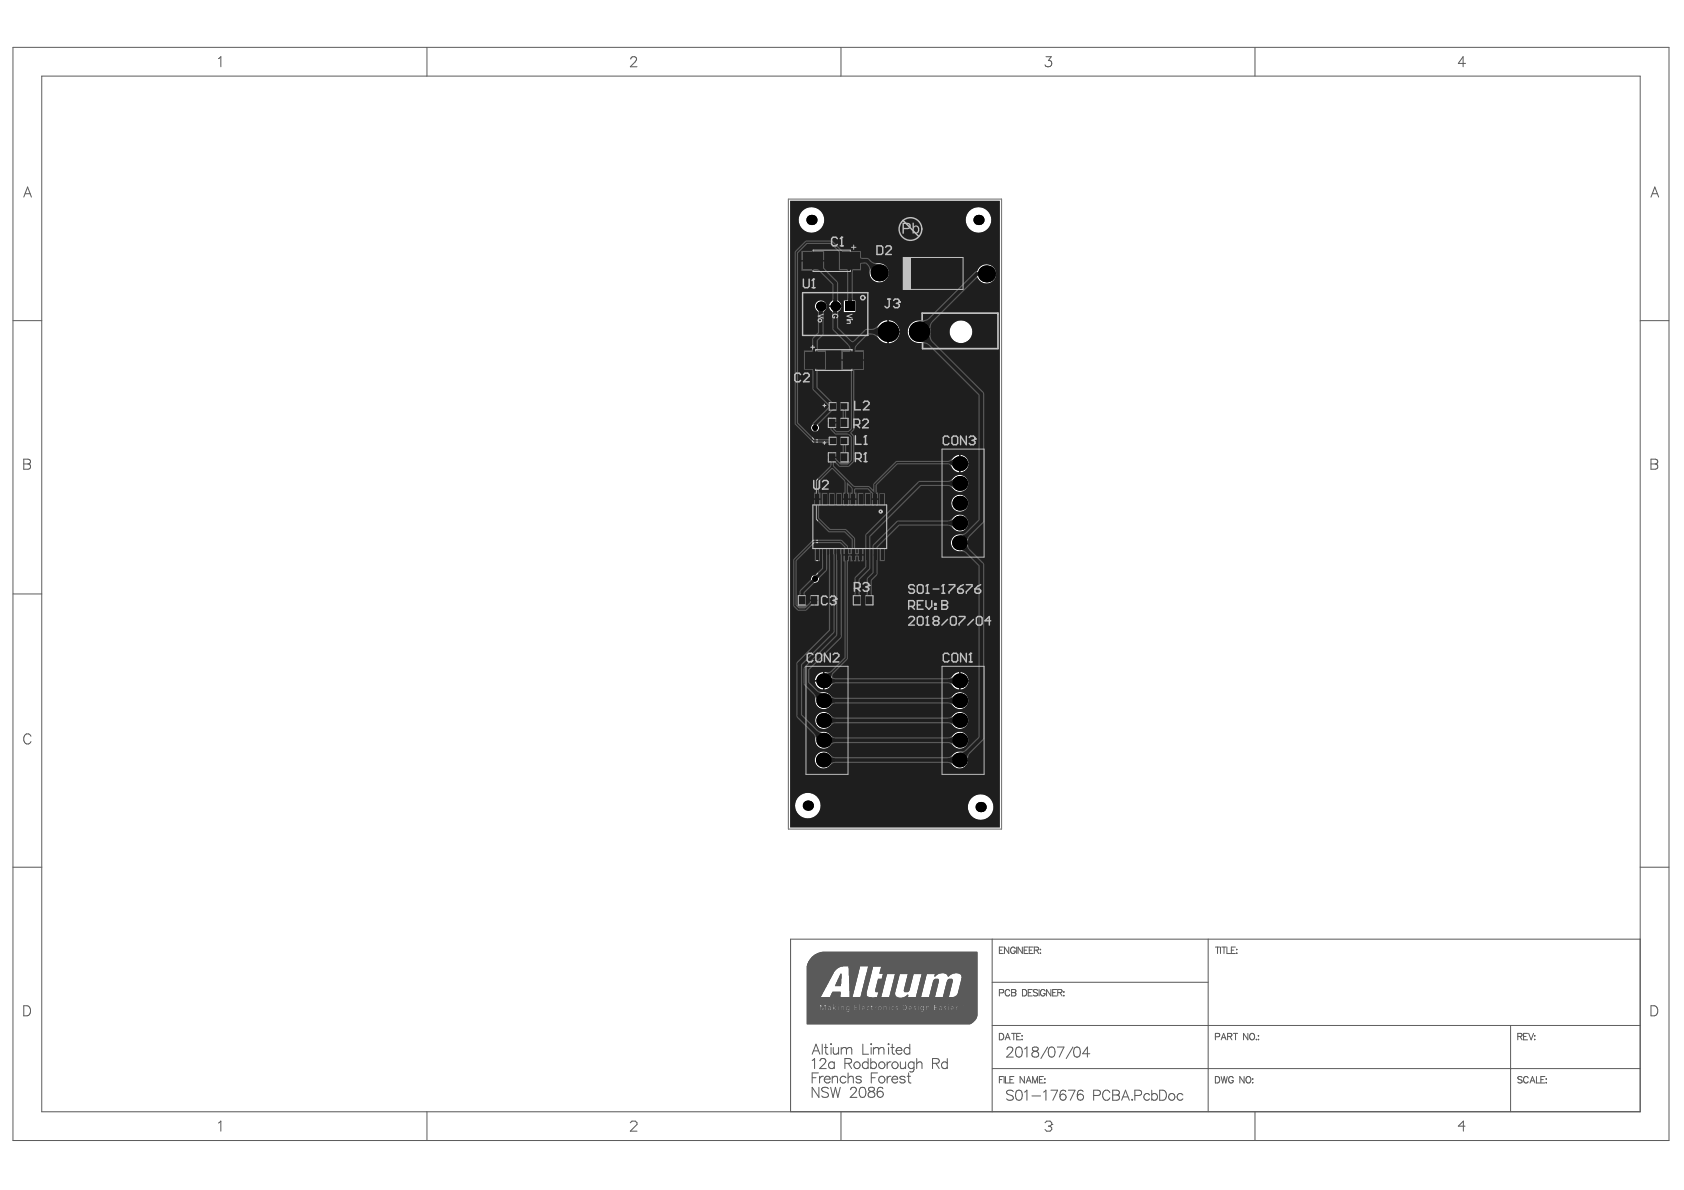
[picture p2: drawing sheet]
<svg xmlns="http://www.w3.org/2000/svg" width="297mm" height="210mm" viewBox="0 0 297 210" stroke-linecap="round" stroke-linejoin="round" font-family="sans-serif">
<g fill="none" stroke="#5a5a5a" stroke-width=".18">
<path d="M2.3 8.4h292.1v192.8h-292.1zM7.4 13.4h281.9v182.7h-281.9zM38.5 10.3l.5-.3v1.8M75.3 8.4v5M111.3 10.4v-.2l.3-.2 .5 .1a.4 .4 0 0 1 .1 .6l-1 1.1h1.2M148.3 8.4v5M184.5 10h.9l-.5 .7a.59 .59 0 0 1 .6 .8 .59 .59 0 0 1-1 .2l-.2-.3M221.4 8.4v5M258.5 11.2h-1.3l.9-1.2v1.8M4.2 34.8l.7-1.8 .6 1.8M4.4 34.2h.9M291.2 34.8l.7-1.8 .7 1.8"/>
<path d="M291.5 34.2h.8M2.3 56.6h5.1M289.3 56.6h5.1M4.2 81l1 .1a.41 .41 0 0 1 0 .7h-.2a.47 .47 0 0 1 .4 .5 .47 .47 0 0 1-.4 .5h-.8zM4.2 81.8h.8M291.2 81l1 .1a.41 .41 0 0 1 0 .7h-.2a.47 .47 0 0 1 .4 .5 .47 .47 0 0 1-.4 .5h-.8zM291.2 81.8h.8M2.3 104.8h5.1M5.5 129.9a.65 .65 0 0 0-.8-.5 .65 .65 0 0 0-.5 .7 .78 .78 0 0 0 .2 .9 .78 .78 0 0 0 .8 .1l.3-.3M2.3 153h5.1M289.3 153h5.1M4.2 177.4h.6a.95 .95 0 0 1 .6 .9 .95 .95 0 0 1-.6 .9h-.6z"/>
<path d="M142.4 177.9h2.2M142.4 178h2.2M142.4 178.1h2.2M142.4 178.2h2.2M142.4 177.2h2.2M142.4 177.3h2.2M142.4 177.4h2.2M142.4 177.5h2.2M142.4 177.6h2.2M142.4 177.7h2.2M142.4 177.8h2.2M142.4 171.8h4.5"/>
<path d="M142.4 171.8h4.4M142.4 171.9h4.4M142.4 172h4.4M142.4 172.1h4.3M142.4 172.2h4.3M142.4 172.2h4.2M142.4 172.3h4.2M142.4 172.4h4.2M142.4 172.4h4.1M142.4 172.5h4.1M142.4 172.6h4.1M142.4 172.6h4"/>
<path d="M142.4 172.7h4M142.4 172.8h3.9M142.4 172.9h3.9M142.4 173h3.8M142.4 173.1h3.8M142.4 173.2h3.7M142.4 173.3h3.7M142.4 173.4h3.6M142.4 175.9h2.3M142.4 173.8h3.4M142.4 173.9h3.4M142.4 173.9h3.3"/>
<path d="M142.4 174h3.3M142.4 174.1h3.3M142.4 174.1h3.2M142.4 174.2h3.2M142.4 174.3h3.1M142.4 174.4h3.1M142.4 174.5h3M142.4 174.6h3M142.4 174.7h2.9M142.4 174.8h2.9M142.4 174.9h2.8M142.4 175h2.8"/>
<path d="M142.4 175h2.7M142.4 175.1h2.7M142.4 175.2h2.7M142.4 175.2h2.6M142.4 175.3h2.6M142.4 175.4h2.6M142.4 175.5h2.5M142.4 175.6h2.5M142.4 175.6h2.4M142.4 175.7h2.4M142.4 175.8h2.4M142.4 173.5h3.6"/>
<path d="M142.4 173.5h3.5M142.4 173.6h3.5M142.4 173.7h3.5M142.4 173.7h3.4M142.4 170.7h5.5M142.4 170.7h5.4M142.4 170.8h5.3M142.4 170.8h5.2M142.4 170.9h5.2M142.4 170.9h5.1M142.4 171h5M142.4 171.1h4.9"/>
<path d="M142.4 171.2h4.8M142.4 171.3h4.7M142.4 171.4h4.7M142.4 171.4h4.6M142.4 171.5h4.6M142.4 171.6h4.6M142.4 171.6h4.5M142.4 171.7h4.5M142.4 178.3h6.8M142.4 177.1h4.5M142.4 177.2h4.5M142.4 175.8h2.3"/>
<path d="M142.4 170.4h6.3M142.4 170.5h6M142.4 170.5h5.8M142.4 170.6h5.7M142.4 170.6h5.6M142.4 176h11.3M142.4 178.2h7.3M142.4 178.3h7.2M142.4 178.4h6.8M142.4 178.5h6.9M142.4 176h16.2M142.4 179.9h29.6"/>
<path d="M142.4 180h29.5M142.4 178.5h29.9M142.4 178.6h29.9M142.4 178.7h29.9M142.4 178.8h29.9M142.4 178.9h29.9M142.4 179h29.9M142.4 179.1h29.9M142.4 179.2h29.9M142.4 179.3h29.9M142.4 179.4h29.9M142.4 179.4h29.8"/>
<path d="M142.4 179.5h29.8M142.4 179.6h29.8M142.4 179.7h29.7M142.4 179.8h29.7M142.4 179.8h29.6M142.4 176.1h29.9M142.4 176.2h29.9M142.4 176.3h29.9M142.4 176.4h29.9M142.4 176.5h29.9M142.4 176.6h29.9M142.4 176.7h29.9"/>
<path d="M142.4 176.8h29.9M142.4 176.9h29.9M142.4 177h29.9M142.4 177.1h29.9M142.4 170.4h29.9M142.4 170.2h29.9M142.4 170.3h29.9M142.5 170h29.8M142.5 170.1h29.8M142.5 169.9h29.8M142.6 169.8h29.7M142.6 169.9h29.7"/>
<path d="M142.6 169.7h29.7M142.7 169.6h29.6M142.7 169.5h29.6M142.8 169.4h29.5M142.8 169.5h29.5M142.9 169.3h29.4M142.9 169.2h29.4M143 169.2h29.3M143 169.1h29.3M143.1 169.1h29.2M143.1 169h29.2M143.2 168.9h29.1"/>
<path d="M143.3 168.8h29M143.4 168.7h28.9M143.5 168.7h28.8M143.5 168.6h28.8M143.6 168.5h28.7M143.7 168.4h28.6M143.8 168.4h28.5M143.9 168.3h28.4M144 168.3h28.3M144.1 168.2h28.2M144.2 168.2h28.1M144.3 168.1h28"/>
<path d="M144.5 168.1h27.8M144.6 168h27.7M144.8 168h27.5M144.8 177.9h.2M144.8 178h.2M144.8 178.1h.2M144.8 178.2h.3M144.8 177.6h.1M144.8 177.7h.1M144.8 177.8h.1M144.9 177.2h.5M145 177.3h.4"/>
<path d="M145 177.4h.3M145 177.5h.3M145.1 177.6h.2M145.1 177.7h.2M145.1 167.9h27.2M145.1 177.9h.1M145.1 177.7h.1M145.1 177.8h.1M145.3 178.1h.2M145.3 178.2h.2M145.3 178h.2M145.4 177.9h.1"/>
<path d="M145.4 177.8h.1M145.4 177.7h.1M145.5 177.5h.1M145.5 177.6h.1M145.7 177.9h.3M145.7 178h.3M145.7 178.1h.3M145.7 178.2h.4M145.7 177.2h1.2M145.7 177.3h1.2M145.7 177.4h1.2M145.7 177.5h.4"/>
<path d="M145.7 177.5h.3M145.7 177.6h.3M145.7 177.7h.7M145.7 177.8h.4M145.7 177.8h.3M146.1 177.6h.3M146.2 177.9h.2M146.2 178h.2M146.4 178.2h.1M146.5 175.9h1.7M146.5 177.5h.4M146.5 175.7h1.7"/>
<path d="M146.5 175.8h1.7M146.6 177.5h.3M146.6 177.6h.3M146.6 175.6h1.6M146.6 175.7h1.6M146.6 177.9h.3M146.6 178h.3M146.6 178.1h.3M146.6 178.2h.3M146.6 177.7h.3M146.6 177.8h.3M146.6 175.5h1.6"/>
<path d="M146.7 175.3h1.5M146.7 175.4h1.5M146.7 175.5h1.5M146.7 175.2h1.5M146.8 175.1h1.4M146.8 175.2h1.4M146.8 175h1.4M146.9 175h1.3M147.1 177.9h.1M147.1 178h.1M147.1 178.1h.1M147.1 178.1h.2"/>
<path d="M147.1 178.2h.2M147.1 177.2h.7M147.1 177.3h.7M147.1 177.3h3.6M147.1 177.4h3.6M147.1 177.5h.2M147.1 177.5h.1M147.1 177.6h.1M147.1 177.7h.1M147.1 177.1h4.4M147.3 177.8h.5M147.3 177.9h.5"/>
<path d="M147.3 177.7h.5M147.3 173.9h1M147.4 177.9h.4M147.4 177.6h.4M147.4 177.7h.4M147.4 173.8h.9M147.4 178h.4M147.4 173.7h.9M147.5 178.1h.3M147.5 177.5h.3M147.5 173.5h.8M147.5 173.6h.8"/>
<path d="M147.6 178.1h.2M147.6 177.5h.2M147.6 173.4h.7M147.6 173.5h.7M147.6 178.2h.2M147.6 173.3h.7M147.7 173.2h.6M147.7 173.3h.6M147.7 173.1h.6M147.8 173h.5M147.8 173.1h.5M147.8 172.9h.5"/>
<path d="M147.9 172.8h.4M147.9 172.7h.4M148 177.9h.3M148 178h.3M148 178.1h.3M148 178.2h.3M148 177.2h2.7M148 177.3h2.7M148 177.5h.3M148 177.6h.3M148 177.7h.3M148 177.8h.3"/>
<path d="M148 172.6h.4M148 177.2h3.5M148 172.5h.4M148.1 172.3h.3M148.1 172.4h.3M148.1 172.2h.3M148.2 172.1h.2M148.2 172.2h.2M148.2 172h.2M148.3 171.9h.1M148.3 171.8h.1M148.4 177.5h.1"/>
<path d="M148.5 177.9h.2M148.5 178h.2M148.5 178.1h.2M148.5 178.2h.2M148.5 177.7h.2M148.5 177.8h.2M148.5 177.6h.2M148.8 177.5h.5M148.9 177.5h.4M148.9 177.9h.3M148.9 178h.3M148.9 178.1h.3"/>
<path d="M148.9 178.1h.4M148.9 178.2h.4M148.9 177.6h.3M148.9 177.7h.3M148.9 177.8h.3M149.3 178.3h.3M149.4 177.9h.3M149.4 177.7h.3M149.4 177.8h.3M149.4 178h.2M149.4 177.6h.2M149.5 178h.1"/>
<path d="M149.6 178.2h.1M149.6 177.5h.1M149.7 170.7h1.9M149.7 170.4h2M149.7 170.5h1.9M149.7 170.6h1.9M149.7 178.5h12.7M149.8 171.8h1.5M149.8 171.9h1.5M149.8 172h1.5M149.8 172.1h1.5M149.8 170.8h1.8"/>
<path d="M149.8 170.9h1.7M149.8 171h1.7M149.8 171.1h1.7M149.8 171.2h1.7M149.8 171.3h1.6M149.8 171.4h1.6M149.8 171.5h1.6M149.8 171.6h1.6M149.8 171.7h1.6M149.8 171.7h1.5M149.8 178.4h12.6M149.8 172.2h1.4"/>
<path d="M149.8 172.3h1.4M149.8 172.4h1.4M149.8 172.5h1.4M149.8 172.6h1.3M149.8 172.7h1.3M149.8 172.8h1.3M149.8 172.9h1.3M149.8 173h1.2M149.8 173.1h1.2M149.8 173.2h1.2M149.8 173.3h1.2M149.8 173.4h1.1"/>
<path d="M149.8 178.3h12.6M149.9 177.9h.8M149.9 178h.8M149.9 178.1h.8M149.9 178.2h.8M149.9 177.5h.8M149.9 177.6h.8M149.9 177.7h.8M149.9 177.8h.8M149.9 173.8h.9M149.9 173.9h.9M149.9 174h.9"/>
<path d="M149.9 174.1h.9M149.9 174.2h.8M149.9 174.3h.8M149.9 174.4h.8M149.9 174.5h.8M149.9 174.6h.7M149.9 174.7h.7M149.9 173.5h1M149.9 173.6h1M149.9 173.7h1M149.9 178.2h12.9M149.9 178.3h12.9"/>
<path d="M149.9 175.9h.4M149.9 174.8h.6M149.9 174.9h.6M149.9 175h.6M149.9 175.1h.6M149.9 175.2h.5M149.9 175.3h.5M149.9 175.4h.5M149.9 175.5h.5M149.9 175.6h.5M149.9 175.6h.4M149.9 175.7h.4"/>
<path d="M149.9 175.8h.4M150.9 177.9h.6M150.9 178h.6M150.9 177.4h.6M150.9 177.5h.6M150.9 177.6h.6M150.9 177.8h.6M151.2 177.6h.3M151.2 177.7h.3M151.3 178.1h.2M151.3 178.2h.2M151.3 177.2h.2"/>
<path d="M151.3 177.3h.2M151.7 177.9h.3M151.7 178h.3M151.7 178.1h.3M151.7 178.1h.4M151.7 178.2h.5M151.7 177.2h5M151.7 177.3h2M151.7 177.3h1.9M151.7 177.4h1.9M151.7 177.5h.4M151.7 177.6h.3"/>
<path d="M151.7 177.7h.3M151.7 177.8h.3M151.7 177.1h17.6M151.8 175.9h1.4M151.9 175.9h1.2M151.9 175.7h.9M151.9 175.8h1M151.9 175.8h1.1M151.9 175.5h.9M151.9 175.6h.9M152 175.3h.8M152 175.4h.8"/>
<path d="M152 175.5h.8M152 175.1h.8M152 175.2h.8M152.1 174.9h.7M152.1 175h.7M152.1 177.9h.7M152.1 177.7h.4M152.1 174.7h.8M152.1 174.8h.7M152.2 178h.6M152.2 177.6h.2M152.2 177.7h.2"/>
<path d="M152.2 174.5h.7M152.2 174.6h.7M152.2 178h.3M152.2 174.3h.8M152.2 174.4h.7M152.3 174.1h.7M152.3 174.2h.7M152.3 173.9h.8M152.3 174h.7M152.4 173.8h.7M152.4 173.7h.7M152.4 173.5h.8"/>
<path d="M152.4 173.6h.7M152.5 177.5h.5M152.5 173.3h.7M152.5 173.4h.7M152.5 177.5h.4M152.5 173.1h.8M152.5 173.2h.8M152.5 173.2h.7M152.6 178h.3M152.6 178.1h.3M152.6 178.2h.4M152.6 177.6h.3"/>
<path d="M152.6 172.9h.7M152.6 173h.7M152.6 177.9h.2M152.6 177.7h.2M152.6 177.8h.2M152.6 172.7h.8M152.6 172.8h.8M152.6 172.8h.7M152.7 172.5h.7M152.7 172.6h.7M152.7 172.3h.8M152.7 172.4h.8"/>
<path d="M152.7 172.4h.7M152.8 172.1h.7M152.8 172.2h.7M152.8 171.9h.8M152.8 172h.7M152.9 171.8h.7M152.9 171.7h.7M152.9 171.5h.8M152.9 171.6h.7M153 171.3h.7M153 171.4h.7M153 177.9h.6"/>
<path d="M153 177.7h.6M153 177.8h.6M153 171.1h.8M153 171.2h.7M153.1 178h.5M153.1 177.7h.5M153.1 170.9h.8M153.1 171h.7M153.1 177.6h.5M153.1 170.7h.8M153.1 170.8h.8M153.2 170.5h.8"/>
<path d="M153.2 170.6h.7M153.2 170.4h19.1M153.4 178.1h.2M153.4 178.1h.3M153.4 178.2h.3M153.4 177.5h.1M153.4 177.6h.1M153.9 177.9h.4M153.9 178h.4M153.9 177.3h2.8M153.9 177.3h5.3M153.9 177.4h5.3"/>
<path d="M153.9 177.6h.4M153.9 177.7h.4M153.9 177.8h.4M154 177.5h.3M154 177.6h.3M154.1 178.1h.2M154.1 178.2h.2M154.3 176h4M154.4 177.9h.4M154.4 178h.4M154.4 178.1h.5M154.4 178.2h.6"/>
<path d="M154.4 177.5h.1M154.4 174.8h1.2M154.5 177.7h.3M154.5 177.8h.3M154.5 174.5h1.2M154.5 174.6h1.2M154.5 174.7h1.2M154.5 174.7h1.1M154.5 174.8h1.1M154.5 174.9h1.1M154.5 174.3h1.2M154.5 174.4h1.2"/>
<path d="M154.6 174.1h1.2M154.6 174.2h1.2M154.6 174.3h1.2M154.6 173.9h1.2M154.6 174h1.2M154.7 177.5h.3M154.7 177.5h.2M154.7 177.6h.2M154.7 177.6h.1M154.7 173.8h1.2M154.7 173.9h1.2M154.7 173.7h1.2"/>
<path d="M154.7 173.5h1.2M154.7 173.6h1.2M154.8 173.3h1.2M154.8 173.4h1.2M154.8 175.9h.6M154.8 173.5h1.2M154.8 173.1h1.2M154.8 173.2h1.2M154.8 175.7h.6M154.8 175.8h.6M154.9 172.9h1.2M154.9 173h1.2"/>
<path d="M154.9 173.1h1.2M154.9 175.5h.6M154.9 175.6h.5M154.9 175.7h.5M154.9 172.7h1.2M154.9 172.8h1.2M154.9 175.3h.6M154.9 175.4h.6M155 175.1h.6M155 175.1h.5M155 175.2h.5M155 177.9h.4"/>
<path d="M155 178h.3M155 177.7h.3M155 177.7h.4M155 177.8h.4M155 175h.6M155.1 178h.2M155.1 177.6h.2M155.2 171.7h10.5M155.2 171.5h17.1M155.2 171.6h17.1M155.2 171.6h10.8M155.3 171.3h17"/>
<path d="M155.3 171.4h17M155.3 171.1h17M155.3 171.2h17M155.4 178.2h.4M155.4 177.5h.4M155.4 170.9h16.9M155.4 171h16.9M155.4 171.1h16.9M155.4 170.7h16.9M155.4 170.8h16.9M155.5 178.1h.3M155.5 177.5h.3"/>
<path d="M155.5 177.6h.3M155.5 170.7h16.8M155.5 170.5h16.8M155.5 170.6h16.8M155.5 178h.3M155.6 177.9h.2M155.6 178h.2M155.6 177.7h.2M155.6 177.8h.2M155.6 172.7h.6M155.6 172.5h.6M155.6 172.6h.6"/>
<path d="M155.7 172.3h.6M155.7 172.3h.5M155.7 172.4h.5M155.7 172.1h.6M155.7 172.2h.6M155.8 171.8h.6M155.8 171.9h.5M155.8 172h.5M155.8 171.7h9.7M156 177.9h.3M156 178h.3M156 178.1h.3"/>
<path d="M156 178.2h.3M156 177.5h.1M156 177.8h.3M156 177.7h.3M156.1 177.6h.1M156.4 177.5h.3M156.4 177.6h.3M156.5 177.9h.2M156.5 178h.2M156.5 178.1h.2M156.5 178.2h.2M156.5 177.6h.2"/>
<path d="M156.5 177.7h.2M156.5 177.8h.2M156.9 175.9h1.3M156.9 177.9h.3M156.9 178h.3M156.9 178.1h.4M156.9 178.2h.5M156.9 177.2h2.3M156.9 177.3h2.3M156.9 177.5h.5M156.9 177.5h.4M156.9 177.6h.4"/>
<path d="M156.9 177.6h.3M156.9 177.7h.3M156.9 177.8h.3M156.9 175.9h1.2M156.9 175.7h1M156.9 175.8h1.1M156.9 177.2h5M157 175.5h.9M157 175.6h.9M157 175.7h.9M157.1 175.3h.7M157.1 175.4h.7"/>
<path d="M157.1 175.5h.7M157.1 175.1h.7M157.1 175.2h.7M157.2 174.9h.7M157.2 175h.7M157.2 175h.6M157.2 174.7h.7M157.2 174.8h.7M157.3 174.5h.7M157.3 174.6h.7M157.3 174.6h.6M157.3 174.3h.7"/>
<path d="M157.3 174.4h.7M157.4 174.1h.7M157.4 174.2h.7M157.4 174.2h.6M157.4 177.9h.7M157.4 177.9h.8M157.4 177.7h.5M157.4 177.8h.5M157.4 173.9h.7M157.4 174h.7M157.4 177.8h.6M157.5 178h.7"/>
<path d="M157.5 177.6h.4M157.5 177.7h.4M157.5 173.8h.6M157.5 173.7h.7M157.5 173.8h.7M157.5 173.5h.7M157.5 173.6h.7M157.6 173.3h.7M157.6 173.4h.7M157.6 173.4h.6M157.6 173.1h.7M157.6 173.2h.7"/>
<path d="M157.7 172.9h.7M157.7 173h.7M157.7 173h.6M157.7 177.5h.3M157.7 177.6h.2M157.7 172.7h.7M157.7 172.8h.7M157.8 178.1h.1M157.8 178.2h.1M157.8 177.5h.2M157.8 172.5h.7M157.8 172.6h.7"/>
<path d="M157.8 172.6h.6M157.8 172.3h.7M157.8 172.4h.7M157.9 172.1h.7M157.9 172.2h.7M157.9 172.2h.6M157.9 171.8h.7M157.9 171.9h.7M157.9 172h.7M158 171.8h.6M158.1 177.6h1.1M158.1 177.7h1.1"/>
<path d="M158.2 177.7h1M158.3 178.2h.9M158.3 177.8h.9M158.4 178.1h.8M158.4 177.9h.8M158.4 178h.8M158.4 177.5h.8M158.4 177.6h.8M158.4 177.8h.8M159.1 176h13.2M159.4 177.9h.3M159.4 178h.2"/>
<path d="M159.4 178h.1M159.4 177.4h.2M159.4 177.4h.3M159.4 177.5h.3M159.4 177.6h.4M159.4 177.7h.4M159.4 177.8h.4M159.4 176h12.9M159.5 174.6h.9M159.5 174.7h.9M159.5 174.7h.8M159.5 174.8h.8"/>
<path d="M159.5 175.9h.5M159.5 174.4h1M159.5 174.4h.9M159.5 174.5h.9M159.5 174.9h.7M159.6 174.2h.9M159.6 174.3h.9M159.6 174.9h.5M159.6 175.9h.5M159.6 174h1M159.6 174h.9M159.6 174.1h.9"/>
<path d="M159.7 178.2h.7M159.7 177.2h2.2M159.7 173.8h.9M159.7 173.9h.9M159.7 173.6h1M159.7 173.6h.9M159.7 173.7h.9M159.7 175.8h.4M159.8 178.1h.6M159.8 173.4h.9M159.8 175.8h.3M159.8 173.5h.9"/>
<path d="M159.8 177.3h2.1M159.8 173.2h1M159.8 173.2h.9M159.8 173.3h.9M159.9 178.1h.4M159.9 177.3h4.8M159.9 173h.9M159.9 173.1h.9M159.9 175.7h.2M159.9 178h.4M159.9 177.4h4.8M159.9 172.8h1"/>
<path d="M159.9 172.8h.9M159.9 172.9h.9M159.9 175.7h.3M160 177.9h.2M160 177.5h.4M160 177.5h.3M160 177.6h.3M160 172.6h.9M160 172.7h.9M160 175.6h.2M160 177.8h.2M160 177.7h.3"/>
<path d="M160 177.7h.2M160 172.4h1M160 172.4h.9M160 172.5h.9M160.1 172.2h.9M160.1 172.3h.9M160.1 175.5h.1M160.2 171.9h.9M160.2 172h.8M160.2 172.1h.8M160.2 171.8h.9M160.4 177.9h1"/>
<path d="M160.4 177.7h.3M160.5 178h.9M160.5 177.6h.2M160.5 178h.3M160.8 177.5h.4M160.8 178.2h.3M160.9 178h.5M160.9 178.1h.2M160.9 177.6h.2M160.9 177.9h.4M160.9 177.7h.2M160.9 177.8h.2"/>
<path d="M160.9 177.8h.3M161.3 177.6h.6M161.3 177.7h.6M161.4 177.7h.5M161.5 178.2h.4M161.5 177.8h.4M161.6 178.1h.3M161.6 177.6h.3M161.6 177.8h.3M161.6 177.9h.3M161.6 178h.3M161.6 177.5h.3"/>
<path d="M161.6 175.9h.8M161.6 175.8h.8M161.7 175.6h.7M161.7 175.7h.7M161.7 175.8h.7M161.7 175.4h.8M161.7 175.5h.8M161.7 175.6h.8M161.8 175.2h.7M161.8 175.3h.7M161.8 175h.8M161.8 175.1h.8"/>
<path d="M161.9 174.8h.7M161.9 174.9h.7M161.9 174.6h.8M161.9 174.7h.8M162 174.4h.7M162 174.5h.7M162 174.2h.8M162 174.3h.8M162.1 177.9h.2M162.1 178h.2M162.1 178.1h.2M162.1 178.1h.3"/>
<path d="M162.1 178.2h.4M162.1 177.2h2.6M162.1 177.3h2.6M162.1 177.5h.3M162.1 177.6h.2M162.1 177.7h.2M162.1 177.8h.2M162.1 174h.7M162.1 174.1h.7M162.1 177.2h5.1M162.1 173.8h.8M162.1 173.9h.8"/>
<path d="M162.2 173.6h.7M162.2 173.7h.7M162.2 173.4h.8M162.2 173.5h.8M162.3 173.2h.7M162.3 173.3h.7M162.3 173h.8M162.3 173.1h.8M162.4 172.8h.7M162.4 172.9h.7M162.4 172.6h.8M162.4 172.7h.8"/>
<path d="M162.5 177.9h.3M162.5 177.7h.3M162.5 177.8h.3M162.5 172.4h.7M162.5 172.5h.7M162.5 178.3h.2M162.5 178h.3M162.5 172.2h.8M162.5 172.3h.8M162.6 178h.1M162.6 177.6h.1M162.6 171.9h.8"/>
<path d="M162.6 172h.8M162.6 172.1h.8M162.6 171.8h.8M162.7 178.2h.1M162.7 177.5h.1M162.8 178.1h.1M162.8 178.5h9.5M162.9 178.4h9.4M163 178.3h9.3M163 178.2h9.3M163 177.9h.3M163 178h.3"/>
<path d="M163 178.1h.3M163 178.2h.3M163 177.5h.3M163 177.6h.3M163 177.7h.3M163 177.8h.3M163.5 177.9h.3M163.5 178h.3M163.5 178.1h.3M163.5 178.2h.3M163.5 177.5h.1M163.5 177.7h.3"/>
<path d="M163.5 177.8h.3M163.6 177.6h.2M163.6 177.7h.2M163.9 177.5h.8M164 177.9h.7M164 178h.7M164 178.1h.7M164 178.2h.7M164 177.6h.7M164 177.7h.7M164 177.8h.7M164 175.9h.8"/>
<path d="M164 175.8h.9M164 175.6h.9M164 175.7h.9M164.1 175.3h.9M164.1 175.4h.9M164.1 175.5h.8M164.1 175.1h.9M164.1 175.2h.9M164.2 174.9h.9M164.2 175h.9M164.2 175h.8M164.2 175.1h.8"/>
<path d="M164.2 174.7h.9M164.2 174.8h.9M164.3 174.5h.9M164.3 174.6h.9M164.3 174.6h.8M164.3 174.7h.8M164.3 174.3h.9M164.3 174.4h.9M164.4 174.1h.9M164.4 174.2h.9M164.4 174.2h.8M164.4 174.3h.8"/>
<path d="M164.4 173.9h.9M164.4 174h.9M164.5 173.8h.8M164.5 173.9h.8M164.5 173.7h.9M164.5 173.8h.9M164.5 173.5h.9M164.5 173.6h.9M164.6 173.3h.9M164.6 173.4h.9M164.6 173.4h.8M164.6 173.5h.8"/>
<path d="M164.6 173.1h.9M164.6 173.2h.9M164.7 173h.8M164.7 173.1h.8M164.7 172.9h.8M164.8 172.9h.7M164.8 172.8h.7M164.9 172.2h.1M164.9 172.8h.6M164.9 171.9h.3M164.9 172h.2M164.9 172.1h.2"/>
<path d="M164.9 172.1h.1M165 177.9h.6M165 178h.6M165 177.4h4.5M165 177.5h.7M165 177.5h.6M165 177.6h.6M165 177.8h.7M165 171.8h.4M165 171.8h.3M165 171.9h.3M165 172.7h.4"/>
<path d="M165 177.8h.6M165.3 178.1h.3M165.3 178.2h.4M165.3 177.2h1.9M165.3 177.3h1.9M165.3 177.3h4.2M165.3 177.6h.3M165.3 177.7h.7M165.7 178h.3M165.7 177.6h.3M165.8 177.9h.2M165.8 178h.2"/>
<path d="M166 178.2h.1M166.1 177.5h.5M166.1 177.5h.4M166.2 177.6h.2M166.2 177.9h.5M166.2 177.9h.6M166.2 178h.6M166.2 178.1h.2M166.2 178.2h.2M166.2 177.7h.2M166.2 177.8h.2M166.2 177.8h.3"/>
<path d="M166.4 175.9h.9M166.4 175.8h.9M166.4 175.6h1M166.4 175.7h1M166.4 175.7h.9M166.5 175.3h.9M166.5 175.4h.9M166.5 175.5h.9M166.6 175.1h.9M166.6 175.2h.9M166.6 175.3h.8M166.6 171.6h1.8"/>
<path d="M166.6 174.9h.9M166.6 175h.9M166.7 177.6h.5M166.7 177.7h.5M166.7 174.7h.9M166.7 174.8h.9M166.7 174.9h.8M166.7 174.5h.9M166.7 174.6h.9M166.8 174.3h.9M166.8 174.4h.9M166.8 174.5h.8"/>
<path d="M166.8 171.7h1.3M166.8 174.1h.9M166.8 174.2h.9M166.9 178.2h.3M166.9 177.8h.3M166.9 173.9h.9M166.9 174h.9M166.9 174.1h.8M166.9 178.1h.3M166.9 173.8h.9M166.9 173.7h.9M166.9 171.7h1.1"/>
<path d="M167 177.9h.2M167 178h.2M167 178.1h.2M167 177.5h.2M167 177.6h.2M167 171.8h.9M167 173.5h.9M167 173.6h.9M167 173.7h.8M167 177.8h.2M167 173.3h.9M167 173.4h.9"/>
<path d="M167.1 171.8h.7M167.1 173.2h.9M167.1 173.3h.8M167.1 171.9h.6M167.1 171.9h.5M167.1 173h.9M167.1 173.1h.9M167.2 172h.3M167.2 172.9h.8M167.2 173h.8M167.2 172.1h.3M167.2 172.1h.2"/>
<path d="M167.2 172.2h.2M167.3 172.2h.1M167.3 172.8h.7M167.3 172.8h.6M167.4 177.9h.2M167.4 178h.3M167.4 178.1h.3M167.4 178.1h.4M167.4 178.2h.4M167.4 177.2h2.1M167.4 177.3h2.1M167.4 177.5h.4"/>
<path d="M167.4 177.6h.3M167.4 177.7h.3M167.4 177.7h.2M167.4 177.8h.2M167.4 172.7h.5M167.8 177.9h.8M167.8 177.7h.3M167.9 178h.7M167.9 177.6h.2M167.9 178h.3M168.2 177.5h.4M168.2 175.9h1.2"/>
<path d="M168.2 178.2h.4M168.3 178h.3M168.3 178.1h.3M168.3 177.6h.3M168.3 177.9h.3M168.3 177.7h.3M168.3 177.8h.3M168.4 175.9h1M168.5 175.8h.9M168.6 175.8h.8M168.6 175.7h.8M168.7 177.5h.1"/>
<path d="M168.7 175.7h.7M168.8 177.9h3.5M168.8 178h3.5M168.8 178.1h3.5M168.8 178.2h3.5M168.8 177.7h3.5M168.8 177.8h3.5M168.8 175.6h.6M168.8 175.5h.5M168.9 175.5h3.4M168.9 175.3h3.4M168.9 175.4h3.4"/>
<path d="M168.9 171.6h3.4M169 177.5h.5M169 177.5h3.3M169 177.6h3.3M169 175.2h3.3M169 175.3h3.3M169 175h3.3M169 175.1h3.3M169.1 174.8h3.2M169.1 174.9h3.2M169.1 175h3.2M169.1 174.6h3.2"/>
<path d="M169.1 174.7h3.2M169.2 174.4h3.1M169.2 174.5h3.1M169.2 174.6h3.1M169.2 171.7h3.1M169.2 174.2h3.1M169.2 174.3h3.1M169.3 174h3M169.3 174.1h3M169.3 174.2h3M169.3 171.7h3M169.3 173.8h3"/>
<path d="M169.3 173.9h3M169.4 171.8h2.9M169.4 173.6h2.9M169.4 173.7h2.9M169.4 173.8h2.9M169.4 173.4h2.9M169.4 173.5h2.9M169.5 171.8h2.8M169.5 173.2h2.8M169.5 173.3h2.8M169.5 173.4h2.8M169.5 177.2h.3"/>
<path d="M169.5 177.3h.3M169.5 177.4h.3M169.5 177.5h.3M169.5 171.9h2.8M169.5 173h2.8M169.5 173.1h2.8M169.5 175.9h.3M169.5 175.6h.3M169.5 175.7h.3M169.5 175.8h.3M169.6 171.9h2.7M169.6 172h2.7"/>
<path d="M169.6 172.8h2.7M169.6 172.9h2.7M169.6 173h2.7M169.6 172.1h2.7M169.6 172.2h2.7M169.6 172.6h2.7M169.6 172.7h2.7M169.7 172.3h2.6M169.7 172.4h2.6M169.7 172.5h2.6M169.7 175.5h.1M169.7 177.1h.1"/>
<path d="M169.9 177.3h.1M169.9 177.4h.1M169.9 177.5h.1M169.9 175.9h.1M169.9 175.7h.1M169.9 175.8h.1M169.9 175.5h.3M169.9 175.6h.2M169.9 177.1h.3M169.9 177.2h.2M170 177.2h.1M170 177.3h.1"/>
<path d="M170 175.6h.1M170 175.7h.1M170 175.8h.1M170.1 177.5h.1M170.1 175.9h.1M170.1 177.4h.1M170.1 175.8h.1M170.2 177.3h.1M170.2 175.7h.1M170.3 177.2h2M170.3 177.3h2M170.3 177.4h2"/>
<path d="M170.3 177.5h2M170.3 175.9h2M170.3 175.5h2M170.3 175.6h2M170.3 175.7h2M170.3 175.8h2M170.3 177.1h2M175 173.3h38.1M175 165.7v30.4M176.3 175.1h.6l.1-.5-.7-.1v1.2M176.3 167.6h.4M177 167.1h-.7v1.1h.7"/>
<path d="M177.9 167.1v1.1l-.7-1.1v1.1M178.1 174.8a.42 .42 0 0 0-.5-.3 .42 .42 0 0 0-.3 .5v.2a.42 .42 0 0 0 .3 .5 .42 .42 0 0 0 .5-.3M178.4 174.5l.7 .1v.4l-.2 .1 .3 .2-.1 .3-.7 .1zM178.4 175.1h.5M179.1 167.3a.42 .42 0 0 0-.5-.2 .42 .42 0 0 0-.3 .4v.3a.41 .41 0 0 0 .4 .4 .41 .41 0 0 0 .4-.4h-.3M179.3 167.1v1.1M180.3 167.1v1.1l-.7-1.1v1.1M180.3 174.5h.4a.61 .61 0 0 1 .4 .6 .61 .61 0 0 1-.4 .6h-.4zM180.6 167.6h.5M181.4 167.1h-.8v1.1h.8M181.4 175.1h.4M181.5 167.6h.5"/>
<path d="M182.1 174.5h-.7v1.2h.7M182.3 167.1h-.8v1.1h.8M182.4 167.6l.7-.1 .1-.3-.8-.1v1.1M182.8 167.6l.4 .6M183 174.7l-.2-.2-.5 .2 .1 .3 .6 .2v.3l-.2 .2-.5-.2M183.3 174.5v1.2M183.5 167.5h.1zM183.5 168.1v.1zM184.3 174.8a.42 .42 0 0 0-.4-.3 .42 .42 0 0 0-.4 .5v.2a.41 .41 0 0 0 .4 .5 .41 .41 0 0 0 .4-.5h-.2M185.4 174.5v1.2l-.8-1.2v1.2M185.7 175.1h.4M186.4 174.5h-.7v1.2h.7"/>
<path d="M186.6 175.1l.6-.1 .1-.4-.7-.1v1.2M187 175.1l.3 .6M187.6 175h.1zM187.6 175.6h.1zM213.1 165.7v30.4M214.4 167.1h.7M214.8 167.1v1.1M215.3 167.1v1.1M215.5 167.1h.8M215.9 167.1v1.1M216.4 167.1v1.1h.7M217.2 167.6h.4"/>
<path d="M217.9 167.1h-.7v1.1h.7M218.1 167.5h.1zM218.1 168.1v.1zM289.3 165.7h-149.9v30.4M291.2 177.4h.6a.95 .95 0 0 1 .6 .9 .95 .95 0 0 1-.6 .9h-.6zM38.5 198.1l.5-.3v1.7M75.3 196.1v5.1M111.2 198l.3-.2h.6l.3 .2v.3l-1.2 1.2h1.2M142.4 180.1h29.4M142.4 180.2h29.3M142.4 180.3h29.2M142.4 180.4h29.1"/>
<path d="M142.4 180.4h29M142.4 180.5h29M142.4 180.5h28.9M142.4 180.6h28.8M142.4 180.6h28.7M143.3 190.1h.6M143.3 186l.6-1.8 .7 1.8M143.3 187.1l.4-.4v1.8M143.5 185.4h.9M144.4 189.3h-1.1v1.7M144.4 191.8v1.8l-1.1-1.8v1.8M144.6 189.8v1.2"/>
<path d="M144.6 187.1l.1-.2 .3-.2 .5 .1a.4 .4 0 0 1 .1 .6l-1 1.1h1.1M145 184.2v1.8M145.2 189.8a.57 .57 0 0 0-.6 .6M145.4 190.4a.56 .56 0 0 0 .3 .6 .56 .56 0 0 0 .7-.2M145.4 184.8h.6M145.5 190.1a.49 .49 0 0 1 .6-.3 .49 .49 0 0 1 .3 .6h-1zM145.7 184.2v1.4v.3l.4 .1M146.1 192a.67 .67 0 0 0-.6-.2 .67 .67 0 0 0-.6 .4l.2 .3 .7 .2a.43 .43 0 0 1 .3 .3 .43 .43 0 0 1-.1 .5 .82 .82 0 0 1-1.1-.2M146.5 184.2h.2zM146.5 191.8l.4 1.8 .5-1.8 .4 1.8 .4-1.8M146.6 184.8v1.2M146.8 190.2l.4-.4 .4 .1 .1 1.1"/>
<path d="M146.8 189.8v1.2M147 184.8l.1 1.1 .4 .1 .4-.4M147.2 187.6a.57 .57 0 0 0-.9-.1 .57 .57 0 0 0 0 .8 .57 .57 0 0 0 .9-.1M147.2 187.3v1.2M147.9 184.8v1.2M148.3 196.1v5.1M148.4 185.1l.4-.3 .4 .1 .1 .2M148.4 184.8v1.2M149 187.6l1-.1 .2-.3-.1-.3-.3-.2h-.8v1.8M149.2 190.1a.57 .57 0 0 0-.8-.1 .57 .57 0 0 0 0 .9 .57 .57 0 0 0 .8-.1M149.3 185.1l.4-.3 .5 .1v1.1M149.3 185.1v.9"/>
<path d="M149.6 190.2l.4-.4 .4 .1 .1 1.1M149.6 189.3v1.7M149.6 187.6l.6 .9M150 192.2l.1-.2 .3-.2 .5 .1a.4 .4 0 0 1 .1 .6l-1 1.1h1.1M151.8 191.9a.58 .58 0 0 1 .8 .2 1.47 1.47 0 0 1-.1 1.4 .58 .58 0 0 1-.9-.3 1.46 1.46 0 0 1 .2-1.3zM151.9 190.1a.54 .54 0 0 0-.9 0l.1 .2 .7 .2 .1 .3a.54 .54 0 0 1-.9 0M152.2 184.2v1.8h1M153.1 187.6a.57 .57 0 0 0-.8-.1 .57 .57 0 0 0 0 .8 .57 .57 0 0 0 .8-.1M153.1 186.7v1.8M153.3 191.9a.36 .36 0 0 0 .2 .6 .66 .66 0 0 1 .7 .2 .66 .66 0 0 1 0 .7 .63 .63 0 0 1-.7 .2 .63 .63 0 0 1-.4-.6 1.03 1.03 0 0 1 1-.6l.1-.4a.67 .67 0 0 0-.9-.1zM153.6 184.2h.1zM153.6 187.6a.57 .57 0 0 1 .8-.1 .57 .57 0 0 1 0 .8 .57 .57 0 0 1-.8-.1"/>
<path d="M153.6 186.7v1.8M153.7 184.8v1.2M153.7 190.1h.7M154.1 185.1l.4-.3 .4 .1 .1 .2M154.1 184.8v1.2M154.8 189.3h-1.1v1.7M155 185.1v.9M155 185.1l.4-.3 .4 .1 .1 1.1M155.7 192a.52 .52 0 0 0-.7-.1l-.2 .2-.1 .9M156.5 187.3v1.2M156.5 189.8v1.2M156.7 184.2h.1z"/>
<path d="M156.7 184.8v1.2M157.1 184.8h.6M157.2 189.8a.57 .57 0 0 0-.7 .6M157.2 187.3a.57 .57 0 0 0-.7 .5M157.3 190.4a.56 .56 0 0 0 .4 .6 .56 .56 0 0 0 .6-.2M157.4 184.2v1.4l.1 .3 .3 .1M157.4 190.1a.49 .49 0 0 1 .6-.3 .49 .49 0 0 1 .3 .6h-1zM158.1 185.3a.56 .56 0 0 0 .3 .6 .56 .56 0 0 0 .7-.2M158.1 185a.49 .49 0 0 1 .6-.2 .49 .49 0 0 1 .4 .5h-1zM158.8 187.3l.1 1.1 .4 .1 .4-.3M159.6 190.1a.54 .54 0 0 0-.9 0l.1 .2 .8 .2v.3a.54 .54 0 0 1-.9 0M159.7 187.3v1.2"/>
<path d="M160 189.8h.6M160.3 189.3v1.4l.1 .2 .3 .1M160.5 185a.57 .57 0 0 0-.9-.1 .57 .57 0 0 0 0 .9 .57 .57 0 0 0 .9-.1M160.5 184.2v1.8M161.2 187.6a.57 .57 0 0 0-.8-.1 .57 .57 0 0 0 0 .8 .57 .57 0 0 0 .8-.1M161.2 187.3v1.4a.47 .47 0 0 1-.3 .4 .47 .47 0 0 1-.4-.1M161.7 187.6l.4-.3 .4 .1 .1 1.1M161.7 186.7v1.8M164.5 187.6l1-.1a.41 .41 0 0 0 0-.7l-1-.1v1.8M165.1 187.6l.6 .9M167.1 187.6a.57 .57 0 0 0-.8-.1 .57 .57 0 0 0 0 .8 .57 .57 0 0 0 .8-.1M167.1 186.7v1.8"/>
<path d="M175 188.5h114.3M175 180.9h114.3M176.3 182.3h.4a.61 .61 0 0 1 .4 .5 .61 .61 0 0 1-.4 .6h-.4zM176.3 190.4h.4M177 189.9h-.7v1.1M177.1 189.9v1.1M177.3 183.4l.4-1.1 .5 1.1M177.4 189.9v1.1h.6M177.5 183h.5M177.6 185.1l.1-.2 .3-.2 .5 .1a.4 .4 0 0 1 .1 .6l-1.1 1.1h1.2M178.1 190.4h.5M178.4 182.3h.8"/>
<path d="M178.7 192.6a.67 .67 0 0 0-.6-.3 .67 .67 0 0 0-.6 .4l.2 .3 .7 .2a.43 .43 0 0 1 .3 .4 .43 .43 0 0 1-.1 .4 .82 .82 0 0 1-1.1-.2M178.8 182.3v1.1M178.8 189.9h-.7v1.1h.7M179.3 182.8h.5M179.4 184.8a.58 .58 0 0 1 .8 .2 1.46 1.46 0 0 1-.1 1.4 .58 .58 0 0 1-.9-.3 1.47 1.47 0 0 1 .2-1.3zM179.4 192.4a.58 .58 0 0 1 .8 .2 1.46 1.46 0 0 1-.1 1.4 .58 .58 0 0 1-.9-.3 1.47 1.47 0 0 1 .2-1.3zM180 182.3h-.7v1.1h.7M180.2 182.7h.1zM180.3 183.3v.1zM180.7 189.9v1.1l-.8-1.1v1.1M180.7 185l.4-.3v1.8M180.7 192.6l.4-.3v1.8"/>
<path d="M181 191l.4-1.1 .5 1.1M181.2 190.6h.5M182 193.3h1.5M182.1 191v-1.1l.5 1.1 .4-1.1v1.1M182.2 184.8a.36 .36 0 0 0 .2 .6 .66 .66 0 0 1 .6 .2 .66 .66 0 0 1 .1 .7 .63 .63 0 0 1-.7 .2 .63 .63 0 0 1-.4-.6 1.03 1.03 0 0 1 1-.6l.1-.4a.67 .67 0 0 0-.9-.1zM183.3 190.4h.5M184.1 189.9h-.8v1.1h.8M184.1 192.6l.4-.3v1.8M184.2 190.3h.1zM184.2 191h.1zM184.3 198l.3-.2h.6l.3 .2v.3M184.8 184.7l-1.2 2"/>
<path d="M184.9 198.6h.3M185.2 184.8a.58 .58 0 0 1 .8 .2 1.47 1.47 0 0 1-.2 1.4 .58 .58 0 0 1-.8-.3 1.47 1.47 0 0 1 .2-1.3zM185.2 198.6l.3 .3v.3l-.3 .3h-.6l-.3-.3M185.4 192.3h1.2l-.9 1.8M185.5 198.3h.1M185.5 198.3l-.3 .3M186.5 184.7h1.2l-.9 1.8M188 192.6a.52 .52 0 0 0-.8-.2l-.2 .2v.9M188.4 192.3h1.2l-.8 1.8M189.3 184.7l-1.2 2M189.6 184.8a.58 .58 0 0 1 .9 .2 1.47 1.47 0 0 1-.2 1.4 .58 .58 0 0 1-.8-.3 1.47 1.47 0 0 1 .1-1.3zM191 192.6a.52 .52 0 0 0-.7-.2l-.2 .2-.1 .9"/>
<path d="M192.2 185.9h-1.2l.8-1.2v1.8M192.9 193.2h.8a.47 .47 0 0 0 .4-.4 .47 .47 0 0 0-.4-.5h-.8v1.8M195.8 192.7a.65 .65 0 0 0-.8-.4 .65 .65 0 0 0-.5 .7 .78 .78 0 0 0 .2 .8 .78 .78 0 0 0 .8 .2l.3-.3M196.3 192.3l1 .1a.41 .41 0 0 1 0 .7h-.3a.47 .47 0 0 1 .5 .5 .47 .47 0 0 1-.5 .5h-.7zM196.3 193.1h.7M197.8 194.1l.7-1.8 .7 1.8M198.1 193.5h.8M199.6 194h.2zM200.2 193.2h.7a.47 .47 0 0 0 .5-.4 .47 .47 0 0 0-.5-.5h-.7v1.8M202.8 193.1a.57 .57 0 0 0-.9 0 .57 .57 0 0 0 0 .8 .57 .57 0 0 0 .9-.1M203.2 193.1a.57 .57 0 0 1 .8 0 .57 .57 0 0 1 0 .8 .57 .57 0 0 1-.8-.1M203.2 192.3v1.8"/>
<path d="M204.6 192.3h.5a.95 .95 0 0 1 .7 .9 .95 .95 0 0 1-.7 .9h-.5zM208.6 193.1a.57 .57 0 0 0-.8 0 .57 .57 0 0 0 0 .8 .57 .57 0 0 0 .8-.1M214.4 182.9l.6-.1 .1-.4-.7-.1v1.1M214.4 189.9h.4a.61 .61 0 0 1 .4 .6 .61 .61 0 0 1-.4 .5h-.4zM215.4 183.4l.4-1.1 .5 1.1M215.4 189.9l.3 1.1 .2-1.1 .3 1.1 .3-1.1M215.6 183h.5M216.5 182.8h.7v-.4l-.7-.1v1.1M216.9 182.8l.4 .6M217.5 190.2a.42 .42 0 0 0-.4-.3 .42 .42 0 0 0-.4 .4v.3a.41 .41 0 0 0 .4 .4 .41 .41 0 0 0 .4-.4h-.2M217.6 182.3h.7M217.9 182.3v1.1"/>
<path d="M219.5 189.9v1.1l-.8-1.1v1.1M219.9 190l.1-.1a.53 .53 0 0 1 .7 .6 .53 .53 0 0 1-.7 .5l-.2-.4zM220.1 182.3v1.1l-.8-1.1v1.1M220.6 182.3a.53 .53 0 0 1 .7 .5 .53 .53 0 0 1-.7 .6l-.2-.4zM220.9 190.3h.1zM220.9 191h.1zM221.4 196.1v5.1M221.6 183.3v.1zM221.9 182.7h.1zM222 183.3v.1zM258.4 198.6h-1.2l.9-.8v1.7M266.5 180.9v15.2"/>
<path d="M267.7 182.8h.7v-.4l-.7-.1v1.1M268.1 182.8l.4 .6M268.5 190l-.3-.1-.5 .1 .1 .3 .7 .4v.2l-.3 .1-.5-.1M268.7 182.8h.5M269.4 182.3h-.7v1.1h.7M269.6 190.2a.42 .42 0 0 0-.5-.3 .42 .42 0 0 0-.4 .4v.3a.42 .42 0 0 0 .4 .4 .42 .42 0 0 0 .5-.2M269.6 182.3l.5 1.1 .4-1.1M269.9 191l.4-1.1 .4 1.1M270 190.6h.6M270.7 182.7h.1zM270.7 183.3v.1zM271 189.9v1.1h.7"/>
<path d="M271.8 190.4h.4M272.5 189.9h-.7v1.1h.7M272.7 190.3h.1zM272.7 191h.1z"/>
<circle cx="151.1" cy="187.9" r=".59"/>
<circle cx="155.3" cy="193" r=".55"/>
<circle cx="155.5" cy="187.9" r=".59"/>
<circle cx="155.5" cy="190.5" r=".59"/>
<circle cx="157.8" cy="187.9" r=".59"/>
<circle cx="187.5" cy="193.5" r=".55"/>
<circle cx="190.6" cy="193.5" r=".55"/>
<circle cx="206.7" cy="193.5" r=".59"/>
</g>
<path d="M139.1 35.1h37.6v111.1h-37.6z" fill="none" stroke="#787878" stroke-width=".2"/>
<g fill="#5a5a5a">
<path d="M143.5 101.4h.5l.1 .3h-.7z"/>
<path d="M143.4 75.8h.7l-.1 .4h-.5z"/>
<path d="M139.4 35.4h37v110.5h-37zM170.3 38.8a2.3 2.3 0 0 0 4.6 0 2.3 2.3 0 0 0-4.6 0zM140.9 38.8a2.26 2.26 0 0 0 4.5 0 2.26 2.26 0 0 0-4.5 0zM153.4 48.1a1.71 1.71 0 0 0 3.4 0 1.71 1.71 0 0 0-3.4 0zM172.3 48.3a1.71 1.71 0 0 0 3.4 0 1.71 1.71 0 0 0-3.4 0zM147.4 52.9v1h1v-.2a1.08 1.08 0 0 0-1-.8zM146.5 53.2l-.3 .7h1v-1zM148.8 53v2.1h2.1v-2.1zM143.7 54a1.05 1.05 0 0 0 2.1 0 1.05 1.05 0 0 0-2.1 0zM147.4 54.1v1h.2a1.08 1.08 0 0 0 .8-1zM146.2 54.1l.1 .2a1.08 1.08 0 0 0 .9 .8v-1zM156.8 56.5v1.9h1.9a2.03 2.03 0 0 0-1.9-1.9zM155.2 57.1a1.99 1.99 0 0 0-.6 1.3h1.9v-1.9a2 2 0 0 0-1.3 .6zM160.1 58.5a2.01 2.01 0 0 0 4 0 2.01 2.01 0 0 0-4 0zM167.5 58.5a2.01 2.01 0 0 0 4 0 2.01 2.01 0 0 0-4 0zM156.8 58.6v2a2.03 2.03 0 0 0 1.9-2zM154.6 58.6a2.03 2.03 0 0 0 1.9 2v-2zM169.4 80.2v1.4h1.4a1.53 1.53 0 0 0-1.4-1.4zM168.2 80.7l-.3 .5-.2 .4h1.5v-1.4l-.5 .1zM169.4 81.9v1.4a1.53 1.53 0 0 0 1.4-1.4zM167.7 81.9a1.53 1.53 0 0 0 1.5 1.4v-1.4zM167.8 85.3a1.51 1.51 0 0 0 3 0 1.51 1.51 0 0 0-3 0zM167.8 88.8a1.51 1.51 0 0 0 3 0 1.51 1.51 0 0 0-3 0zM167.8 92.3a1.51 1.51 0 0 0 3 0 1.51 1.51 0 0 0-3 0zM167.7 95.7a1.51 1.51 0 0 0 3 0 1.51 1.51 0 0 0-3 0zM143.3 75a.78 .78 0 0 0 0 1v25.5a.74 .74 0 0 0 0 1.1 .74 .74 0 0 0 1-.1 .74 .74 0 0 0-.1-1v-25.4a.73 .73 0 0 0 .1-1 .73 .73 0 0 0-1-.1zM145.4 118.5v1.5h1.4a1.53 1.53 0 0 0-1.4-1.5zM169.4 118.5v1.5h1.4a1.53 1.53 0 0 0-1.4-1.5zM144.2 119l-.4 .5-.1 .5h1.5v-1.5l-.5 .1zM168.2 119l-.3 .5-.2 .5h1.5v-1.5l-.5 .1zM169.4 120.2v1.4a1.53 1.53 0 0 0 1.4-1.4zM145.4 120.2v1.4a1.53 1.53 0 0 0 1.4-1.4zM143.7 120.2a1.53 1.53 0 0 0 1.5 1.4v-1.4zM167.7 120.2a1.53 1.53 0 0 0 1.5 1.4v-1.4zM167.8 123.6a1.51 1.51 0 0 0 3 0 1.51 1.51 0 0 0-3 0zM143.8 123.6a1.51 1.51 0 0 0 3 0 1.51 1.51 0 0 0-3 0zM167.8 127.1a1.51 1.51 0 0 0 3 0 1.51 1.51 0 0 0-3 0zM143.8 127.1a1.51 1.51 0 0 0 3 0 1.51 1.51 0 0 0-3 0zM167.8 130.6a1.51 1.51 0 0 0 3 0 1.51 1.51 0 0 0-3 0zM143.8 130.6a1.51 1.51 0 0 0 3 0 1.51 1.51 0 0 0-3 0zM167.7 134.1a1.51 1.51 0 0 0 3 0 1.51 1.51 0 0 0-3 0zM143.7 134.1a1.51 1.51 0 0 0 3 0 1.51 1.51 0 0 0-3 0zM140.2 142.1a2.3 2.3 0 0 0 4.6 0 2.3 2.3 0 0 0-4.6 0zM170.7 142.4a2.26 2.26 0 0 0 4.5 0 2.26 2.26 0 0 0-4.5 0z"/>
</g>
<path d="M143.8 75.5v26.6" fill="none" stroke="#5a5a5a" stroke-width=".5"/>
<g fill="#000">
<circle cx="143.1" cy="38.8" r=".9"/>
<circle cx="172.6" cy="38.8" r=".9"/>
<circle cx="144.8" cy="54" r=".84"/>
<circle cx="147.3" cy="54" r=".84"/>
<circle cx="155.1" cy="48.1" r="1.5"/>
<circle cx="156.6" cy="58.5" r="1.8"/>
<circle cx="162.1" cy="58.5" r="1.8"/>
<circle cx="174" cy="48.3" r="1.5"/>
<circle cx="143.8" cy="75.5" r=".5"/>
<circle cx="169.2" cy="95.7" r="1.3"/>
<circle cx="169.3" cy="92.3" r="1.3"/>
<circle cx="169.3" cy="81.8" r="1.3"/>
<circle cx="169.3" cy="88.8" r="1.3"/>
<circle cx="169.3" cy="85.3" r="1.3"/>
<circle cx="143.8" cy="102.1" r=".5"/>
<circle cx="145.2" cy="134.1" r="1.3"/>
<circle cx="145.3" cy="130.6" r="1.3"/>
<circle cx="145.3" cy="120.1" r="1.3"/>
<circle cx="145.3" cy="127.1" r="1.3"/>
<circle cx="145.3" cy="123.6" r="1.3"/>
<circle cx="169.2" cy="134.1" r="1.3"/>
<circle cx="169.3" cy="127.1" r="1.3"/>
<circle cx="169.3" cy="123.6" r="1.3"/>
<circle cx="169.3" cy="130.6" r="1.3"/>
<circle cx="169.3" cy="120.1" r="1.3"/>
<circle cx="142.5" cy="142.1" r=".9"/>
<circle cx="173" cy="142.4" r=".9"/>
</g>
<path d="M149 53.2h1.7v1.7h-1.7z" fill-rule="evenodd" fill="#000"/>
<g fill="#1e1e1e">
<path d="M143.1 106.1v.4l-.1 .2z"/>
<path d="M143.8 101.6l.3-.2 .4 .4-.2 .3z"/>
<path d="M144 88.9h.4l-.1 .2h-.2z"/>
<path d="M144.1 86.9h.2l.1 .2h-.4z"/>
<path d="M144.2 54.6h1.2l-.3 .7h-.6z"/>
<path d="M144 47.5l1.1-.6a.4 .4 0 0 0 .2 .6l.2 .3-.6 .1-.5-.4z"/>
<path d="M146.2 119.2l.6 .5 .5 .1v.5l-.5 .2-.6 .5z"/>
<path d="M146.6 81.3h.4l-.1 .2h-.2z"/>
<path d="M147.3 80.9l.1 .6-.1-.2z"/>
<path d="M146.2 77.7l.2-.1v.4l-.2-.1z"/>
<path d="M146.6 75.2h.4l-.1 .2h-.2z"/>
<path d="M146.1 71.2l.3-.4 .5 .4h.2l-.7 .7v-.3z"/>
<path d="M149.1 98.8h.4l-.1 .2h-.2z"/>
<path d="M149.2 96.8h.2l.1 .2h-.4z"/>
<path d="M149.2 86.9h.2l.1 .2h-.4z"/>
<path d="M149 84.7h.3l.2 .4h-.1v.1l-.2-.2z"/>
<path d="M148.8 79.8h.2l.1 .2h-.4z"/>
<path d="M148.8 73.7h.2l.1 .2h-.4z"/>
<path d="M148.1 44.4l.6 .1h-.5z"/>
<path d="M151.4 97.8l.2-.1v.4l-.2-.1z"/>
<path d="M150.4 96.8h.2l.1 .2h-.4z"/>
<path d="M150.8 97.7l.2 .1v.2l-.2 .1z"/>
<path d="M150.1 97.8l.2-.1v.4l-.2-.1z"/>
<path d="M150.4 86.9h.2l.1 .2h-.4z"/>
<path d="M150.3 85.9l.1-.1 .4 .1v.2l-.2 .2h-.2z"/>
<path d="M150.2 65h.4l-.1 .2h-.2z"/>
<path d="M150.1 61.4h.6l.1 .5 .2 .1h-1.2l.2-.1z"/>
<path d="M150 60.2a.53 .53 0 0 0 .8 0l.3 .5-.3 .5-.1 .5h-.6l-.1-.5-.3-.5z"/>
<path d="M154.2 86.9h.2l.1 .2h-.4z"/>
<path d="M154 87l.2-.1 .4 .2h-.6z"/>
<path d="M143.6 129.3l.5-.4 .4 .3 .8 .1-1.3 1.3-.1-.8z"/>
<path d="M143.6 122.3l.5-.4 .4 .3 .8 .1-1.3 1.3-.1-.8z"/>
<path d="M146.2 133.1l.5 .5 .6 .2v.6l-.6 .1-.5 .5z"/>
<path d="M146.2 126.2l.6 .4 .5 .2v.6l-.5 .1-.6 .5z"/>
<path d="M146.2 129.7l.6 .4 .5 .2v.6l-.5 .1-.6 .5z"/>
<path d="M146.7 82h.2l.1 .4-.1 .2h-.3l-.1-.2z"/>
<path d="M146.4 71.5l.7 .7h-.2l-.5 .3-.3-.3 .3-.5z"/>
<path d="M148.7 78.3h.4l-.1 .2h-.2z"/>
<path d="M148.7 72.2h.4l-.1 .2h-.2z"/>
<path d="M150.2 63.7h.4l-.1 .7h-.2z"/>
<path d="M151.7 45.4l.1 .2 .5 .1v.6l-.5 .1-.1 .2z"/>
<path d="M146.2 122.7l.6 .4 .5 .2v.6l-.5 .1-.6 .5z"/>
<path d="M153.8 58.2a2.37 2.37 0 0 0 1.6-.9v2.5a2.56 2.56 0 0 0-1.6-1z"/>
<path d="M143.3 65h1l-.2 .1-.1 .4h-.5l-.1-.4z"/>
<path d="M143.5 61.4h.6v.5l.3 .1h-1.2l.2-.1z"/>
<path d="M145.3 119.8l.4-.3 .2 .1-.4 .5z"/>
<path d="M149.5 97.7l.2 .1v.2l-.2 .1z"/>
<path d="M146.7 54.6h1.2l-.3 .7h-.6z"/>
<path d="M147 52.7h.6l.3 .7h-1.2z"/>
<path d="M149.6 52.6h.6l.1 .4 .2 .2h-1.2l.2-.2z"/>
<path d="M167.2 119.8l.6-.1 .6-.5v1.8l-.6-.5-.6-.2z"/>
<path d="M141.2 104.7h.5l.1 .4 .2 .1h-1l.2-.1z"/>
<path d="M143.3 102.1l.5 .5-.4 .2-.3-.4z"/>
<path d="M145.3 118.8l.9-.1 .5-.2 .1 .2-.2 .5v.9z"/>
<path d="M150.9 104.7h.5l.1 .4 .2 .1h-1l.2-.1z"/>
<path d="M149.5 76.2l.3-.1 .2 .1v.3l-.2 .1-.3-.2z"/>
<path d="M149.3 47.5h1.2l-.2 .1-.1 .5h-.6l-.1-.5z"/>
<path d="M149.2 45.4l.2-.1 .5 .4-.3 .3z"/>
<path d="M153.1 104.7h.5v.4l.2 .1h-1l.2-.1z"/>
<path d="M153.2 46.7l.4-.5 .6 .3 .9 .1-1.5 1.5-.1-.9z"/>
<path d="M167.2 133.8l.5-.2 .6-.5v1.9l-.6-.5-.5-.1z"/>
<path d="M167.2 126.8l.6-.2 .6-.4v1.8l-.6-.5-.6-.1z"/>
<path d="M167.2 130.3l.6-.2 .6-.4v1.8l-.6-.5-.6-.1z"/>
<path d="M167.2 85l.6-.1 .6-.5v1.8l-.6-.5-.6-.2z"/>
<path d="M167.2 81.5l1.3-.8-.3 1.8-.5-.6-.5-.2z"/>
<path d="M162.1 56.7a2.56 2.56 0 0 0 1.8-.4l.4 .4a2.36 2.36 0 0 0-.4 1.8z"/>
<path d="M169.2 132.8l.8-.1 .5-.3 .4 .4-.3 .5-.1 .7z"/>
<path d="M169.2 94.4h.8l.5-.3 .4 .4-.3 .5-.1 .7z"/>
<path d="M169.2 97l1.3-1.2 .1 .7 .3 .5-.4 .4-.5-.3z"/>
<path d="M167.2 123.3l.6-.2 .6-.4v1.8l-.6-.5-.6-.1z"/>
<path d="M167.2 92l.6-.2 .6-.4v1.8l-.6-.5-.6-.2z"/>
<path d="M162.1 60.3l1.8-1.8a2.55 2.55 0 0 0 .4 1.8l-.4 .4a2.37 2.37 0 0 0-1.8-.4z"/>
<path d="M139.4 35.4h37v110.5h-37zM170.3 38.8a2.3 2.3 0 0 0 4.6 0 2.3 2.3 0 0 0-4.6 0zM140.9 38.8a2.26 2.26 0 0 0 4.5 0 2.26 2.26 0 0 0-4.5 0zM143.5 44.3v1.6h1.9v-1.6zM141.4 44.3v1.6h1.8v-1.6zM141.4 46.1v1.7h1.8v-1.7zM140.2 44.3v.2v30.2v.2l3.3 3.2h2.7v.4h1.4v-1.4h-1.4v.4h-2.5l-2.9-2.9v-30l1.6-1.6h4.1l1.5 1.5v3.2h1.3l.1 .2v4.8l-.1 .3h-.5v2.1h2.1v-2.1h-.4l-.1-.3v-4.8l.1-.2h1.4v-1.1l.2-.1a.98 .98 0 0 1 1.1 .7l.1 .2a2.14 2.14 0 0 0 1.4 2.4 1.73 1.73 0 0 0 2.1-1.7 1.73 1.73 0 0 0-2.1-1.7l-.9-.3a1.64 1.64 0 0 0-1.8-.6l-.1-.1v-1.1h-3.2l-2-1.9h-4.6zM160.7 57.1a2.02 2.02 0 0 0-.4 2.3 2.02 2.02 0 0 0 2.1 1.1l.8 .1 .5 .2 8.9 8.9v22l-2.3 2.3-.5 .2a1.71 1.71 0 0 0-2 1.8 2 2 0 0 0 2.1 1.3l.4 .2 2.3 2.3v30.2l-2.3 2.3-.5 .2a2.6 2.6 0 0 0-2.2 .9l-.3 .1h-20.1l-.5-.1a1.71 1.71 0 0 0-2.7-.2 1.55 1.55 0 0 0 .5 2.2 1.55 1.55 0 0 0 2.1-.6l.6-.2h20.1l.4 .1a1.71 1.71 0 0 0 2.8 .2l.4-1.8 2.6-2.5 .1-.4v-30.6l-.1-.3-2.5-2.5a2.43 2.43 0 0 1-.1-1.9l2.6-2.7 .1-.3v-22.4l-.1-.4-9.1-9a4.4 4.4 0 0 1-.1-2.8l.1-.4 7.9-7.9 .2 .1a1.72 1.72 0 0 0 2.7 .4 1.72 1.72 0 0 0-.4-2.7 1.72 1.72 0 0 0-2.5 1l-.3 .2-8.3 8.2-.7 .3a3.7 3.7 0 0 0-2.3 .6zM143.5 46.1v1.7h.9l2.4 2.4v2.7l-.4 .6-.2 .4h2.2l-.1-.4-.5-.6v-3.1l-2.4-2.5v-1.2zM156.8 56.5v1.9h1.9a2.03 2.03 0 0 0-1.9-1.9zM167.5 58.5a2.01 2.01 0 0 0 4 0 2.01 2.01 0 0 0-4 0zM156.8 58.6v2a2.03 2.03 0 0 0 1.9-2zM146.2 54.1l.2 .5 .4 .6 .1 2.9 2.7 2.8 .2 .5v.4h-1.4v1.6h4v-1.6h-1.5l.1-.6 2.1-2.2h.8l.6 .3a3.2 3.2 0 0 0 2 1.3v-4.1a3.2 3.2 0 0 0-2 1.2l-.6 .3h-1.2l-2.1 2.1-.3 .1-2.5-2.5v-2.5l.5-.6 .1-.5zM146.9 73.7v.8h.6v-.8zM146 73.7v.8h.7v-.8zM148.2 71v1.4h.4v1.3h-.4v1.7h1.4v-1.7h-.4v-1.3h.4v-1.4zM148.4 63.6v1.7h1.7v10.3l-.6 .4h-1.9l-.5-.4 .1-.1h.3v-.8h-1.5v.8h.5l.1 .4 .7 .7 2.2 .1 .6 .4v4.1l-.3 .3-.2-.1v-1.6h-.4v-1.3h.4v-1.4h-1.4v1.4h.4v1.3h-.4v1.6l-.1 .1-.6-.5v-.2h-1.5v.8h.5v.5l-2.6 2.7v2.1h-.3v1h1.1v-1h-.2v-1.9l2.3-2.3 2.1 2.2 .1 2h-.3v1h1.1v-1h-.2v-1.2l.1-.1 .5 .6v.7h-.2v1h1.1v-1h-.3v-.6h2.3l.5 .5-.1 .1h-.9v2.2h1v-2.1h.2v.9h1.1v-1h-.3v-1.3l3.7-3.7h8.9l.3 .2a2.76 2.76 0 0 0 1.7 1.2v-3.1l-.8 .3-1.2 .8h-9l-4.1 3.9-.1 1.1h-.1l-.7-.6h-2.6l-3.5-3.5v-.6h.2l.8 .7 1.5 .1 1.1-1v-4.4l-.5-.7 .5-.6v-10.4h1.7v-1.7zM144 53.3a1.18 1.18 0 0 0 .2 1.7l.1 3.6-1 1.1-.1 2.1h-1.4v3.4h1.5v3.5l2.9 3-2.8 2.8-.1 .3a.72 .72 0 0 0-.2 1.1 .72 .72 0 0 0 1.1 .1 .72 .72 0 0 0 .1-1l2.5-2.6h.8v-1.4l-.8-.1-2.6-2.6v-3.1h1.5v-3.4h-1.4v-.2v-1.5l.8-.9 .2-.4v-3.8a1.08 1.08 0 0 0 .3-1.5 1.08 1.08 0 0 0-1.6-.2zM146.9 79.8v.7h.6v-.7zM146 79.8v.7h.7v-.7zM169.4 80.2v1.4h1.4a1.53 1.53 0 0 0-1.4-1.4zM169.4 81.9v1.4a1.53 1.53 0 0 0 1.4-1.4zM152.7 94.1l-.1 .4v5.5l-1.8 1.9-.1 3v.1h-.2v1.7h1.4v-1.7h-.2l-.1-.1v-2.7l1.9-1.9v-5.7l9-8.9h4.8l.5 .2a1.72 1.72 0 0 0 2.7 .2 1.55 1.55 0 0 0-.5-2.1 1.55 1.55 0 0 0-2.1 .5l-.6 .3h-5.2zM151.3 86.9v2.2h1v-2.2zM147.5 86.9v2.2h1v-2.2zM146.2 86.9v2.2h1v-2.2zM144.9 86.9v2.2h1v-2.2zM155.1 87v2.2h1v-2.2zM154.5 88.2v1h.4v-1zM153.8 88.2v1h.4v-1zM150.7 88.2v1h.4v-1zM150 88.2v1h.4v-1zM149.4 88.2v1h.4v-1zM148.7 88.2v1h.4v-1zM167.8 88.8a1.51 1.51 0 0 0 3 0 1.51 1.51 0 0 0-3 0zM154 96l-.1 .4v4.6l-1 1v2.9l-.1 .1h-.2v1.7h1.4v-1.7h-.2v-.1v-2.5l.9-.9 .1-.3v-4.7l3.8-3.8h8.7l.5 .2a1.72 1.72 0 0 0 2.7 .2 1.55 1.55 0 0 0-.5-2.2 1.55 1.55 0 0 0-2.1 .6l-.6 .3h-9zM143.6 88.2v1h.3l.1 2.5 2.2 2.2h2.8l1.2 1.3v1.5h-.2v.9h-.2v-.9h-.2l-.1-.4-1-1.1h-5l-3.5 3.4-.1 8.2 .8 .9h1.5l1-.9h.3v-.8h-.6v.2l-.6 .6-.1-.2v-1.6h-.2l-.1-.4 1.8-1.7a.9 .9 0 0 0 .8-.8l1.4-1.5v-3.8h-.9v3.4l-1.1 1.1a.9 .9 0 0 0-.8 .8l-2.1 2.1v.8h-.2v1.7h-.2l-.1-7.8 3.1-3.1h4.6l.8 .7v.2h-.2v1h.5v.3h-.5v1h.2v17l-2.5 2.4-1.1 .1v3.1a2.68 2.68 0 0 0 1.5-.9l.4-.2h20l.5 .2a2.25 2.25 0 0 0 1.4 .9v-3.1a2.69 2.69 0 0 0-1.5 1l-.4 .1h-20a.43 .43 0 0 1-.5-.2 .43 .43 0 0 1 .2-.6l2.5-2.6 .1-17.2h.2v-.8h.2v.8h.4v-1.1h.3v1.1h.3v-.8h.3v.8h.4v-2.3h-.4v.9h-.3v-.9h-.2v-1.8l-1.5-1.5-2.9-.1-1.9-2v-2.1h.2v-1zM151.9 96.7v1h.4v-1zM155.2 96.8v2.2h.9v-2.2zM143.7 96.8v2.2h.9v-2.2zM151.9 98v1h.4v-1zM143.7 105v.8h.7v-.8zM142.9 105v.8h.6v-.8zM143.7 106v.8h.7v-.8zM169.4 118.5v1.5h1.4a1.53 1.53 0 0 0-1.4-1.5zM144.2 119l-.4 .5-.1 .5h1.5v-1.5l-.5 .1zM169.4 120.2v1.4a1.53 1.53 0 0 0 1.4-1.4zM143.7 120.2a1.53 1.53 0 0 0 1.5 1.4v-1.4zM147.5 96.8v15.2l-5.6 5.6-.2 .4 .1 2.7 1.7 1.9 .2 .4a1.71 1.71 0 0 0 1.9 2.1l1.6-1h20.1l.5 .2a1.71 1.71 0 0 0 2.7 .1 1.55 1.55 0 0 0-.5-2.1 1.55 1.55 0 0 0-2.1 .5l-.6 .3h-20.1l-.4-.2a2.6 2.6 0 0 0-2.2-.9l-.3-.2-1.5-1.5v-2.1l5.5-5.6 .2-.4-.1-15.4zM144.2 126a1.54 1.54 0 0 0 .2 2.3 1.54 1.54 0 0 0 2.3-.5l.5-.2h20.1l.5 .2a1.71 1.71 0 0 0 2.7 .1 1.55 1.55 0 0 0-.5-2.1 1.55 1.55 0 0 0-2.1 .5l-.6 .3h-20.1l-.4-.2a1.74 1.74 0 0 0-2.6-.4zM146.3 96.8l-.1 14.3-5.6 5.6-.1 .4v9.4l3 3 .2 .5a1.71 1.71 0 0 0 1.9 2l1.6-.9h20.1l.5 .2a1.71 1.71 0 0 0 2.7 .1 1.55 1.55 0 0 0-.5-2.1 1.55 1.55 0 0 0-2.1 .5l-.6 .3h-20.1l-.4-.2a2.6 2.6 0 0 0-2.2-.9l-.3-.2-2.8-2.8v-8.7l5.7-5.8v-14.7zM140.2 142.1a2.3 2.3 0 0 0 4.6 0 2.3 2.3 0 0 0-4.6 0zM170.7 142.4a2.26 2.26 0 0 0 4.5 0 2.26 2.26 0 0 0-4.5 0z"/>
</g>
<path d="M143.8 63.5v5l3.1 3.2-3.1 3.1v.7M145.4 97.9v2.5l-3.9 4v1.5M169.3 85.3h-7l-9.2 9.2v5.7l-1.9 1.9v3.8M169.3 92.3h-10.9l-4.1 4.1v4.8l-1 1v3.7M145.3 120.1h24" fill="none" stroke="#1e1e1e" stroke-width=".5"/>
<g fill="none" stroke="#1e1e1e" stroke-width=".2">
<path d="M148.7 44.8l.5 .3 .5 .1M149.9 46l-3.2-3.3h-4.5l-1.7 1.8v30.2l3 3.1h3.4M146.8 74.6v1.1l.6 .6h2.3M148.9 71.7v2.9M148.9 77.8v2.9M149.7 76.3l.7 .7v4.3l-.8 .8h-1.4l-1.4-1.4v1.6M150.4 63.5v12.2l-.7 .6M146.8 82.3l-2.6 2.6v6.6l2.1 2.1h2.8l1.4 1.4v2.9M146.8 82.3l3.7 3.7M149.3 84.8v3.2M149.3 97.9h2.5M150.5 86v2"/>
<path d="M150.5 86h2.7l1.1 1.2M169.2 81.6h-11l-3.9 3.9v2.5M143.6 105.9l-1.5 1.5h-1.3l-.6-.6v-8l3.3-3.3h4.8l1 .9v19.7l-4 4"/>
</g>
<path d="M143.4 46l3.9 4v8l3.1 3M144.8 54v4.8l-1 1.1v3.6M155.1 48.1l-2.2-2.1h-3v8M156.6 58.5h-3.7l-2.5 2.5M174 48.3h-1.7l-10.2 10.2 11 11v22.4l-3.9 3.8 3.9 3.9v30.6l-3.9 3.9h-24M150.4 61v2.5M146.7 97.9v13.4l-5.7 5.8v9.2l4.3 4.3h24M148 97.9v14.3l-5.8 5.8v2.5l3.1 3.1h24M145.3 127.1h24" fill="none" stroke="#1e1e1e" stroke-width=".6"/>
<g fill="#000">
<circle cx="143.1" cy="38.8" r=".9"/>
<circle cx="172.6" cy="38.8" r=".9"/>
<circle cx="144.8" cy="54" r=".84"/>
<circle cx="147.3" cy="54" r=".84"/>
<circle cx="155.1" cy="48.1" r="1.5"/>
<circle cx="156.6" cy="58.5" r="1.8"/>
<circle cx="162.1" cy="58.5" r="1.8"/>
<circle cx="174" cy="48.3" r="1.5"/>
<circle cx="143.8" cy="75.5" r=".5"/>
<circle cx="169.2" cy="95.7" r="1.3"/>
<circle cx="169.3" cy="92.3" r="1.3"/>
<circle cx="169.3" cy="81.8" r="1.3"/>
<circle cx="169.3" cy="88.8" r="1.3"/>
<circle cx="169.3" cy="85.3" r="1.3"/>
<circle cx="143.8" cy="102.1" r=".5"/>
<circle cx="145.2" cy="134.1" r="1.3"/>
<circle cx="145.3" cy="130.6" r="1.3"/>
<circle cx="145.3" cy="120.1" r="1.3"/>
<circle cx="145.3" cy="127.1" r="1.3"/>
<circle cx="145.3" cy="123.6" r="1.3"/>
<circle cx="169.2" cy="134.1" r="1.3"/>
<circle cx="169.3" cy="127.1" r="1.3"/>
<circle cx="169.3" cy="123.6" r="1.3"/>
<circle cx="169.3" cy="130.6" r="1.3"/>
<circle cx="169.3" cy="120.1" r="1.3"/>
<circle cx="142.5" cy="142.1" r=".9"/>
<circle cx="173" cy="142.4" r=".9"/>
</g>
<path d="M149 53.2h1.7v1.7h-1.7z" fill-rule="evenodd" fill="#000"/>
<g fill="#1e1e1e">
<path d="M143.9 97h.5v1.8h-.5z" fill-rule="evenodd"/>
<path d="M143.9 87.1h.6v1.8h-.6z" fill-rule="evenodd"/>
<path d="M146.5 97h.5v1.8h-.5z" fill-rule="evenodd"/>
<path d="M146.4 87.1h.6v1.8h-.6z" fill-rule="evenodd"/>
<path d="M146.4 77.3h1v1h-1z" fill-rule="evenodd"/>
<path d="M146.3 80h1v1.3h-1z" fill-rule="evenodd"/>
<path d="M146.4 71.2h1v1h-1z" fill-rule="evenodd"/>
<path d="M147.7 97h.5v1.8h-.5z" fill-rule="evenodd"/>
<path d="M147.7 87.1h.6v1.8h-.6z" fill-rule="evenodd"/>
<path d="M148.4 77.3h1v1h-1z" fill-rule="evenodd"/>
<path d="M148.4 80h1v1.3h-1z" fill-rule="evenodd"/>
<path d="M148.4 71.2h1v1h-1z" fill-rule="evenodd"/>
<path d="M150.3 97h.5v1.8h-.5z" fill-rule="evenodd"/>
<path d="M150.2 87.1h.6v1.8h-.6z" fill-rule="evenodd"/>
<path d="M152.8 97h.5v1.8h-.5z" fill-rule="evenodd"/>
<path d="M152.8 87.1h.6v1.8h-.6z" fill-rule="evenodd"/>
<path d="M154.1 97h.5v1.8h-.5z" fill-rule="evenodd"/>
<path d="M154 87.1h.6v1.8h-.6z" fill-rule="evenodd"/>
<path d="M146.3 73.9h1v1.3h-1z" fill-rule="evenodd"/>
<path d="M148.4 73.9h1v1.3h-1z" fill-rule="evenodd"/>
<path d="M141 105.2h1v1.3h-1z" fill-rule="evenodd"/>
<path d="M143.1 105.2h1v1.3h-1z" fill-rule="evenodd"/>
<path d="M150.7 105.2h1v1.3h-1z" fill-rule="evenodd"/>
<path d="M152.8 105.2h1v1.3h-1z" fill-rule="evenodd"/>
<path d="M145.2 97h.5v1.8h-.5z" fill-rule="evenodd"/>
<path d="M149 97h.5v1.8h-.5z" fill-rule="evenodd"/>
<path d="M151.5 97h.5v1.8h-.5z" fill-rule="evenodd"/>
<path d="M151.5 87.1h.6v1.8h-.6z" fill-rule="evenodd"/>
<path d="M149 87.1h.6v1.8h-.6z" fill-rule="evenodd"/>
<path d="M145.1 87.1h.6v1.8h-.6z" fill-rule="evenodd"/>
<path d="M148.6 62h3.5v3h-3.5z" fill-rule="evenodd"/>
<path d="M148.2 44.5h3.5v3h-3.5z" fill-rule="evenodd"/>
<path d="M155.4 97h.5v1.8h-.5z" fill-rule="evenodd"/>
<path d="M155.3 87.2h.6v1.8h-.6z" fill-rule="evenodd"/>
<path d="M142 62h3.5v3h-3.5z" fill-rule="evenodd"/>
<path d="M141.6 44.5h3.5v3h-3.5z" fill-rule="evenodd"/>
</g>
<g fill="none" stroke="#c0c0c0" stroke-width=".18">
<path d="M143.4 44.3v-.2h6.6v.2M150 47.7v.2h-6.6v-.2M150.2 43.6h.8M150.6 43.2v.8M159.3 45.4h10.6v5.6h-10.6zM147.4 79.9h-1.3v1.6h1.3M147.4 73.8h-1.3v1.6h1.3M147.5 77.1h-1.2v1.3h1.2M147.5 71h-1.2v1.3h1.2M148.3 79.9h1.3v1.6h-1.3M148.3 73.8h1.3v1.6h-1.3M148.3 77.1h1.3v1.3h-1.3"/>
<path d="M148.3 71h1.3v1.3h-1.3M166.2 79.2h7.4v19.1h-7.4zM142.1 105.1h-1.3v1.6h1.3M142.2 117.5h7.4v19.1h-7.4zM143.1 105.1h1.2v1.6h-1.2M151.8 105.1h-1.3v1.6h1.3M152.7 105.1h1.3v1.6h-1.3M166.2 117.5h7.4v19.1h-7.4z"/>
</g>
<path d="M143 61.2h.7M143.3 60.9v.7M143.9 65.1v.2h6.4v-.2M145.2 78.1h.5M145.2 71.5h.5M145.4 71.3v.5M145.4 77.9v.5M150.3 61.9v-.2h-6.4v.2M143.4 89.1h13v7.7h-13z" fill="none" stroke="#c0c0c0" stroke-width=".2"/>
<path d="M162.7 56.5v-1.3h13.3v6.3h-13.3v-1" fill="none" stroke="#c0c0c0" stroke-width=".3"/>
<path d="M159.3 38.9l2.7 2.8M141.6 51.6h11.5v7.6h-11.5z" fill="none" stroke="#c0c0c0" stroke-width=".25"/>
<path d="M159.3 45.4h1.4v5.6h-1.4z" fill-rule="evenodd" fill="#c0c0c0"/>
<g fill="none" stroke="#c0c0c0" stroke-width=".18">
<path d="M145.2 55.4l-.9 .4 .9 .3M147.2 55.9v.2a.33 .33 0 0 1-.4-.4 .33 .33 0 0 1 .4-.3h.2a.34 .34 0 0 1 .4 .3 .34 .34 0 0 1-.3 .4M149.4 56.4h.6M149.4 56.6h.6M149.8 56.6l.2 .2v.2h-.6M150.3 56.3h.1M150.3 55.4l-.9 .4 .9 .3"/>
<circle cx="144.6" cy="56.5" r=".3"/>
</g>
<g fill="none" stroke="#c0c0c0" stroke-width=".25">
<path d="M154.7 43.4h.8l.2 .2v1l-.2 .3h-.8zM156.2 43.6l.3-.2h.5l.2 .2v.3l-1 1h1M156.6 52.8h.5M156.8 52.8v1.2l-.2 .3h-.3l-.2-.3M157.6 53l.3-.2h.5l.2 .2v.3M158.1 53.5h.3M158.4 53.5l.2 .3v.2l-.2 .3h-.5l-.3-.3M158.6 53.3h.1M158.6 53.3l-.2 .2M145.9 105.4l-.2-.3h-.5l-.3 .3v1l.3 .3h.5l.2-.3M146.4 105.4l.3-.3h.5l.2 .3v.3M146.9 105.9h.3"/>
<path d="M147.2 105.9l.2 .3v.2l-.2 .3h-.5l-.3-.3M147.4 105.7h.1M147.4 105.7l-.2 .2"/>
</g>
<g fill="#c0c0c0">
<path d="M159.2 39.3h1.1l.4 .4-.3 .6-1 .1v.8h-.2zM159.4 39.5v.7h.5a.36 .36 0 0 0 .5-.4 .36 .36 0 0 0-.5-.3z"/>
<path d="M161 39.3h.2v.7l.4-.2 .5 .2 .1 .7-.3 .4-.4 .1-.3-.2v.2h-.2zM161.2 40.1v.4a.4 .4 0 0 0 .5 .5 .4 .4 0 0 0 .2-.6 .37 .37 0 0 0-.2-.4 .37 .37 0 0 0-.5 .1z"/>
</g>
<g fill="none" stroke="#c0c0c0" stroke-width=".25">
<path d="M141.7 49.2v1.3l.3 .2h.5l.2-.2v-1.3M143.2 50.7h.5M143.5 49.2h.1M143.5 49.2v1.5M143.5 49.2l-.3 .3M147.7 42.1l-.3-.3h-.5l-.2 .3v1l.2 .3h.5l.3-.3M148.2 43.4h.5M148.5 41.8h.1M148.5 41.8v1.6M148.5 41.8l-.3 .3M141.2 66.1l-.2-.3h-.5l-.3 .3v1l.3 .2h.5l.2-.2M141.7 66.1l.3-.3h.5l.2 .3v.2l-1 1h1"/>
<path d="M150.6 75h.8l.2-.3v-.5l-.2-.3h-.8v1.6M150.8 70.8v1.5h1M150.9 76.9v1.5h1M151.1 75l.5 .5M152.1 74.2l.3-.3h.5l.3 .3v.2l-1.1 1.1h1.1M152.3 71l.2-.2h.5l.3 .2v.3l-1 1h1M152.4 78.4h.5M152.7 79.9h.1M152.7 79.9l-.3 .3M152.7 79.9v1.5M152.7 76.9h.1M152.7 76.9v1.5"/>
<path d="M152.7 76.9l-.3 .2M167.4 77.2l-.3-.3h-.5l-.2 .3v1l.2 .2h.5l.3-.2M167.9 77.2l.3-.3h.5l.2 .3v1l-.2 .2h-.5l-.3-.2zM170.4 76.9v1.5l-1-1.5v1.5M171 77.2l.2-.3h.5l.3 .3v.2M171.5 77.7h.2M171.7 77.7l.3 .2v.3l-.3 .2h-.5l-.2-.2M172 77.4h.1M172 77.4l-.3 .3M143.5 84.7v1.3l.3 .3h.5l.3-.3v-1.3M145.1 85l.2-.3h.5l.3 .3v.3l-1 1h1M150.9 80.9h.7l.3-.2v-.5l-.3-.3h-.7v1.5"/>
<path d="M151.4 80.9l.5 .5M152.4 81.4h.5M143.4 115.5l-.3-.3h-.5l-.2 .3v1l.2 .3h.5l.3-.3M143.9 115.5l.3-.3h.5l.2 .3v1l-.2 .3h-.5l-.3-.3zM146.4 115.2v1.6l-1-1.6v1.6M147 115.5l.2-.3h.5l.3 .3v.2l-1 1.1h1M150.7 103.8h.8l.2-.3v-.5l-.2-.2h-.8v1.5M151.2 103.8l.5 .5M152.2 103l.3-.2h.5l.2 .2v.3M152.7 103.5h.3M153 103.5l.2 .3v.2l-.2 .3h-.5l-.3-.3M153.2 103.3h.1"/>
<path d="M153.2 103.3l-.2 .2M160.3 109l.2-.3h.5l.3 .3v.3l-1 1h1M160.3 107h.7l.3-.3v-.5l-.3-.3h-.7v1.6M160.8 107l.5 .5M161.3 103.4l-.3-.3h-.5l-.2 .3v.2l.2 .3h.5l.3 .2v.3l-.3 .3h-.5l-.2-.3M161.8 103.4l.3-.3h.5l.2 .3v1l-.2 .3h-.5l-.3-.3zM161.8 106.7h.5M162.1 108.7h.5l.2 .3v1l-.2 .3h-.5l-.3-.3v-1zM162.8 105.9h-1v1.6h1M163.3 110.3h.5M163.3 104.7h.5M163.3 105.9v1.1l.5 .5 .5-.5v-1.1"/>
<path d="M163.6 108.7h.1M163.6 103.1h.1M163.6 103.1v1.6M163.6 108.7v1.6M163.6 108.7l-.3 .3M163.6 103.1l-.3 .3M164.6 103.9h1M164.9 109.5l-.3 .3v.2l.3 .3h.5l.2-.3v-.2l-.2-.3M164.9 109.5l-.3-.2v-.3l.3-.3h.5l.2 .3v.3l-.2 .2M164.9 109.5h.5M164.9 107.2h.2v.3h-.2zM164.9 106.5h.2v.2h-.2z"/>
<path d="M166.1 106.7h.1M166.1 105.9h.8l.2 .3v.3l-.2 .2 .2 .3v.2l-.2 .3h-.8zM166.1 104.7h.5M166.1 106.7h.8M166.4 103.1h.1M166.4 103.1v1.6M166.4 103.1l-.3 .3M167.1 109.3l-1 1M167.4 103.1h1v.3l-1 1v.3M167.4 115.5l-.3-.3h-.5l-.2 .3v1l.2 .3h.5l.3-.3M167.6 109l.3-.3h.5l.3 .3v1l-.3 .3h-.5l-.3-.3zM167.9 115.5l.3-.3h.5l.2 .3v1l-.2 .3h-.5l-.3-.3z"/>
<path d="M168.9 103.9h.8l.2 .2v.3l-.2 .3h-.5l-.3-.3zM169.2 108.7h1v.3l-1 1v.3M169.9 103.1l-.5 .3-.5 .5M170.4 103.1h1.1v.3l-1.1 1v.3M170.4 115.2v1.6l-1-1.6v1.6M171 116.8h.5M171.2 115.2h.1M171.2 115.2v1.6M171.2 115.2l-.2 .3M171.7 109.3l-1 1M172 103.9h.7l.3 .2v.3l-.3 .3h-.5l-.2-.3zM172.2 109l.3-.3h.5l.2 .3v1l-.2 .3h-.5l-.3-.3z"/>
<path d="M173 103.1l-.5 .3-.5 .5M174.8 109.5h-1.1l.8-.8v1.6"/>
<circle cx="152.2" cy="52.5" r=".38"/>
<circle cx="160.6" cy="40.4" r="2"/>
<circle cx="155.3" cy="90.2" r=".25"/>
</g>
</svg>
